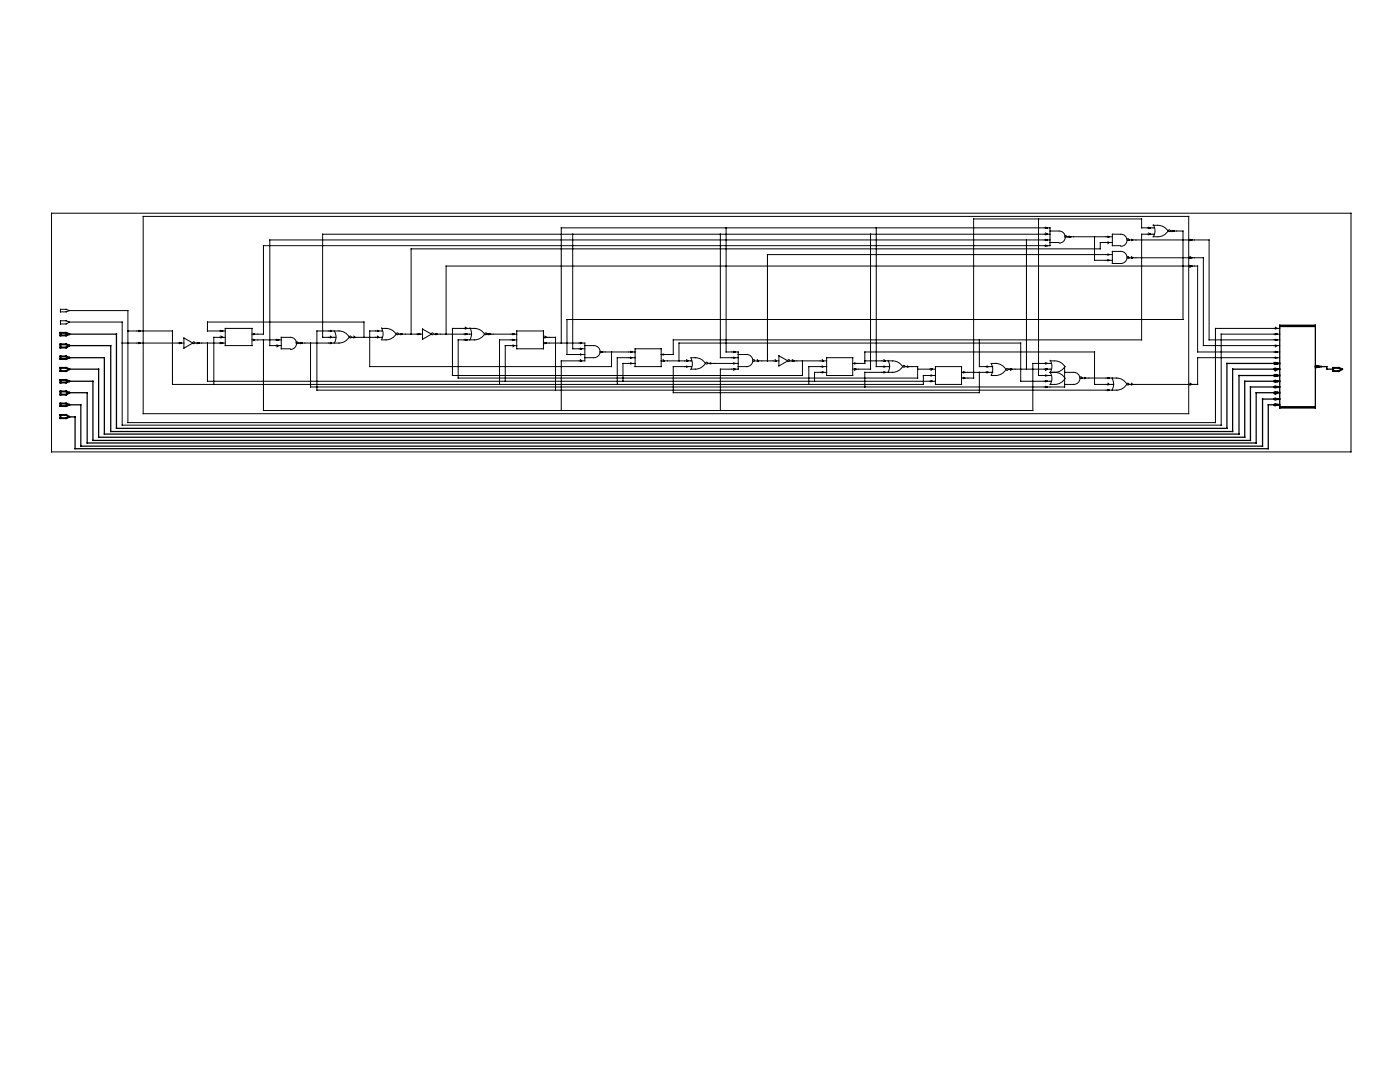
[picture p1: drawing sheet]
<svg xmlns="http://www.w3.org/2000/svg" width="279mm" height="216mm" viewBox="0 0 279 216" stroke-linecap="round" stroke-linejoin="round" font-family="sans-serif">
<g fill="none" stroke="#000" stroke-width=".2">
<path d="M10.3 42.5h259.3v47.7h-259.3zM28.6 43.2h208.6v39.4h-208.6zM114.3 46.7v22.9h2.4M143.8 46.7v24.7h3.5M144.9 45.5v24.7h2.4v3.5h-3.5v8.2M173.7 46.7v27h-3.5M174.9 45.5v27.7h2.6M204.9 47.9v25.8M207.3 43.7v31.2h2.5M208.7 45.3l.3 .2-.3 .1M208.7 46.5l.3 .2-.3 .2M208.7 47.8l.3 .1-.3 .1"/>
<path d="M208.7 48.9l.3 .1-.3 .1M209.6 47.9h-155.8v21.1h2.3M209.6 46.1h1.7M209.6 48.4h1.7M209.6 46.7h-145.2v20.6h2.7M211.4 46.1a1.21 1.21 0 0 1 1.2 1.2 1.21 1.21 0 0 1-1.2 1.2M213 47.2h9M213.4 47.1l.3 .1-.3 .2M218.4 47.2v4.7h3.6M221.1 50.7l.3 .1-.3 .1M221.1 51.8l.3 .1-.3 .2M221.1 47.1l.3 .1-.3 .2"/>
<path d="M221.1 48.3l.3 .1-.3 .2M222 48.4h-2.4v1.3h-137.6v17M222 50.8h-68.8v21.2M223.6 46.7h-1.6v2.3h1.6M223.6 50.2h-1.6v2.4h1.6M223.7 50.2a1.21 1.21 0 0 1 1.2 1.2 1.21 1.21 0 0 1-1.2 1.2M223.7 46.7a1.21 1.21 0 0 1 1.2 1.2 1.21 1.21 0 0 1-1.2 1.2M225.3 51.4h14.9v17.6h15.2M225.3 47.9h16v19.9h14.1M225.8 51.2l.3 .2-.3 .2M225.8 47.8l.3 .1-.3 .1M229.2 45.3l.4 .2-.4 .1"/>
<path d="M229.2 46.5l.4 .2-.4 .2M230.1 47.2h.9M230.1 45h.9M230.2 44.9a2.35 2.35 0 0 1 0 2.3M230.4 46.7h-2.6v21.1h-93.4v2.9h-2.4M230.4 45.5h-2.6v-1.8h-33.5v31.7h-2.4M231.1 45a2.35 2.35 0 0 1 2 1.1M233.1 46.1a2.35 2.35 0 0 1-2 1.1M233.6 46.1h2.5v17.7h-122.9v6.9h3.5M233.9 46l.4 .1-.4 .1M237.5 47.8l.4 .1-.4 .1M237.5 51.2l.4 .2-.4 .2"/>
<path d="M237.5 53l.4 .1-.4 .2M12.1 61.7h1.1l.6 .3-.6 .2h-1.1zM12.1 64h1.1l.6 .3-.6 .3h-1.1zM13.8 62h11.7v22.3h217.1v-18.8h12.8M13.8 64.3h10.6v20.5h219.3v-18.1h11.7M24.4 68.5h12.3M25.5 66h8.9v10.7h149.9v-1.8h2.4M27.7 65.9l.2 .1-.2 .2M27.7 68.3l.2 .2-.2 .1M35.8 68.3l.4 .2-.4 .1M36.7 67.4l1.8 1.1-1.8 1zM39 68.5h6"/>
<path d="M39.4 68.3l.4 .2-.4 .1M41.4 68.5v7.6h145.3M44.1 65.9l.4 .1-.4 .2M44.1 67.1l.4 .2-.4 .1M44.1 68.3l.4 .2-.4 .1M45 66h-3.6v-1.7h31.2v3M45 65.5h5.3v3.5h-5.3zM45 67.3h-2.3v9.4M50.3 66.7h2.3v-17.7h157v-3.5h-97.6v23M50.3 67.8h5.8M50.5 66.5l.3 .2-.3 .1M50.5 67.7l.3 .1-.3 .1"/>
<path d="M52.6 67.8v14.1h153.5v-9.4h3.7M55.2 67.7l.4 .1-.4 .1M55.2 68.8l.4 .2-.4 .2M57.9 67.3h-1.8v2.3h1.8M58 67.3a1.21 1.21 0 0 1 1.2 1.2 1.21 1.21 0 0 1-1.2 1.2M59.6 68.5h8.1M59.9 68.3l.4 .2-.4 .1M62 68.5v8.7h150.5v-4M65.9 65.9l.3 .1-.3 .2M65.9 67.1l.3 .2-.3 .1M65.9 68.3l.3 .2-.3 .1M66.7 66.1a2.35 2.35 0 0 1 0 2.3"/>
<path d="M67.6 66a2.35 2.35 0 0 1 2.1 1.2M67.7 66h-4.5v11.9h159.7M69.7 67.3a2.35 2.35 0 0 1-2.1 1.2M70.1 67.3h1.3M70.6 67.1l.3 .2-.3 .1M71.5 67.3h4.8M75.3 65.9l.3 .1-.3 .2M75.3 67.1l.3 .2-.3 .1M76.1 65.4a2.35 2.35 0 0 1 0 2.4M76.2 65.5h.9M76.2 67.8h.9M76.3 66h-2.5v7.2h48.2v-3"/>
<path d="M77 65.5a2.35 2.35 0 0 1 2.1 1.2M79.1 66.6a2.35 2.35 0 0 1-2.1 1.2M79.5 66.7h4.8M80 66.5l.3 .2-.3 .1M83.4 66.5l.4 .2-.4 .1M84.3 65.7l1.8 1-1.8 1zM86.6 66.7h7.5M87 66.5l.2 .2-.2 .1M89 66.7v-13.6h150v17.1h16.4M92.8 65.3l.4 .2-.4 .2M92.8 66.5l.4 .2-.4 .1M92.8 67.7l.4 .1-.4 .1"/>
<path d="M93.8 65.4a2.35 2.35 0 0 1 0 2.4M94.7 65.5a2.35 2.35 0 0 1 2 1.2M94.7 67.8h-3.3v7.6h91.7v-2.2h-2.4M94.7 65.5h-4.4v9.4h69.8v-2.9M96.7 66.6a2.35 2.35 0 0 1-2 1.2M97.2 66.7h5.9M97.5 66.5l.4 .2-.4 .1M102.4 66.5l.2 .2-.2 .1M102.4 67.7l.2 .1-.2 .1M102.4 68.8l.2 .2-.2 .2M103.1 66h5.4v3.6h-5.4zM103.1 69h-2.3v7.1"/>
<path d="M103.1 67.8h-3.4v8.9M108.5 68.5h8.2v3.5h-4.7v9.9M108.5 67.3h2.4v10.6M108.7 67.1l.4 .2-.4 .1M108.7 68.3l.4 .2-.4 .1M115.8 68.3l.3 .2-.3 .1M115.8 69.5l.3 .1-.3 .1M115.8 70.6l.3 .1-.3 .2M115.8 71.8l.3 .2-.3 .1M116.7 71.4h1.8M116.7 69h1.8M118.6 69a1.21 1.21 0 0 1 1.2 1.2 1.21 1.21 0 0 1-1.2 1.2"/>
<path d="M119.6 70.2h7.1M119.9 70.1l.4 .1-.4 .2M125.9 70.1l.2 .1-.2 .2M125.9 71.2l.2 .2-.2 .1M125.9 72.4l.2 .1-.2 .1M126.7 69.6h5.3v3.6h-5.3zM126.7 71.4h-3.5v5.3M126.7 72.5h-2.4v3.6M132 72h6M132.3 70.6l.3 .1-.3 .2M132.3 71.8l.3 .2-.3 .1M135.5 72v-3.5h68.2v7.6h6.1"/>
<path d="M137 71.8l.3 .2-.3 .1M137 73l.3 .2-.3 .1M137.9 71.4a2.35 2.35 0 0 1 0 2.4M137.9 71.4h.9M137.9 73.7h.9M138 73.2h-3.6v5.2h61.1v-4.1M138.7 71.4a2.35 2.35 0 0 1 2.1 1.1M140.8 72.5a2.35 2.35 0 0 1-2.1 1.2M141.2 72.5h6.1M141.7 72.4l.3 .1-.3 .1M146.4 70.1l.3 .1-.3 .2M146.4 71.2l.3 .2-.3 .1"/>
<path d="M146.4 72.4l.3 .1-.3 .1M146.4 73.5l.3 .2-.3 .2M147.3 73.2h1.8M147.3 70.7h1.8M149 70.7a1.21 1.21 0 0 1 1.2 1.2 1.21 1.21 0 0 1-1.2 1.3M150.7 72h4.7M151.1 71.8l.3 .2-.3 .1M154.7 71.8l.2 .2-.2 .1M155.4 71l1.8 1-1.8 1zM157.7 72h7.3M158.1 71.8l.4 .2-.4 .1M164.1 71.8l.2 .2-.2 .1"/>
<path d="M164.1 73l.2 .2-.2 .1M164.1 74.2l.2 .1-.2 .1M165 73.2h-3.6v3.5M165 71.4h5.2v3.5h-5.2zM165 74.3h-2.4v1.8M170.2 72.5h2.4v-2.3h45.8v6.5h3.9M170.6 72.4l.2 .1-.2 .1M170.6 73.5l.2 .2-.2 .2M172.6 72h5.6M176.4 71.8l.3 .2-.3 .1M176.4 73l.3 .2-.3 .1M176.4 74.2l.3 .1-.3 .1"/>
<path d="M177.2 71.9a2.35 2.35 0 0 1 0 2.4M178.1 72a2.35 2.35 0 0 1 2.1 1.2M178.2 74.3h-5.6v2.9M180.2 73.1a2.35 2.35 0 0 1-2.1 1.2M181.1 73l.3 .2-.3 .1M183.1 73.7h3.6M185.8 73.5l.3 .2-.3 .2M185.8 74.8l.3 .1-.3 .2M185.8 75.9l.3 .2-.3 .1M186.7 73.2h5.2v3.5h-5.2zM191.9 74.3h6.2M192.3 74.2l.2 .1-.2 .1"/>
<path d="M192.3 75.3l.2 .1-.2 .2M195.5 67.8v5.4h2.6M197 73l.2 .2-.2 .1M197 74.2l.2 .1-.2 .1M197.8 72.5a2.35 2.35 0 0 1 0 2.4M197.9 74.9h.9M197.9 72.5h.9M198.7 72.5a2.35 2.35 0 0 1 2 1.2M200.7 73.8a2.35 2.35 0 0 1-2 1.1M201.3 73.7h8.5M201.7 73.5l.2 .2-.2 .2M208.7 72.4l.3 .1-.3 .1"/>
<path d="M208.7 73.5l.3 .2-.3 .2M208.7 74.8l.3 .1-.3 .2M208.7 75.9l.3 .2-.3 .1M208.7 77.1l.3 .1-.3 .1M209.6 76.7h.8M209.6 72h.8M209.6 74.3h.8M209.6 71.9a2.35 2.35 0 0 1 0 2.4M209.6 74.3a2.35 2.35 0 0 1 0 2.4M210.5 72a2.35 2.35 0 0 1 2 1.2M212.5 76.7h1.7M212.5 74.3h1.7"/>
<path d="M212.5 73.1a2.35 2.35 0 0 1-2 1.2 2.35 2.35 0 0 1 2 1.2M212.5 75.5a2.35 2.35 0 0 1-2 1.2M214.3 74.3a1.21 1.21 0 0 1 1.2 1.2 1.21 1.21 0 0 1-1.2 1.2M215.9 75.4h7M216.4 75.3l.3 .1-.3 .2M221.1 75.3l.3 .1-.3 .2M221.1 76.5l.3 .2-.3 .1M221.1 77.7l.3 .2-.3 .1M221.9 75.5a2.35 2.35 0 0 1 0 2.3M222.8 75.4a2.35 2.35 0 0 1 2.1 1.2M224.9 76.7a2.35 2.35 0 0 1-2.1 1.2M225.8 76.5l.3 .2-.3 .1"/>
<path d="M237.5 76.5l.4 .2-.4 .1M254.5 65.3l.4 .2-.4 .2M254.5 66.5l.4 .2-.4 .1M254.5 67.7l.4 .1-.4 .1M254.5 68.8l.4 .2-.4 .2M254.5 70.1l.4 .1-.4 .2M254.5 71.2l.4 .2-.4 .1M255.4 71.4h-16.4v5.3h-13.7"/>
<circle cx="212.7" cy="47.2" r=".19"/>
<circle cx="225.1" cy="51.4" r=".19"/>
<circle cx="225.1" cy="47.8" r=".19"/>
<circle cx="233.4" cy="46" r=".19"/>
<circle cx="38.7" cy="68.4" r=".19"/>
<circle cx="59.2" cy="68.4" r=".19"/>
<circle cx="69.9" cy="67.2" r=".19"/>
<circle cx="79.3" cy="66.6" r=".19"/>
<circle cx="86.3" cy="66.6" r=".19"/>
<circle cx="97" cy="66.6" r=".19"/>
<circle cx="141" cy="72.5" r=".19"/>
<circle cx="150.4" cy="71.9" r=".19"/>
<circle cx="157.4" cy="71.9" r=".19"/>
<circle cx="180.4" cy="73.1" r=".19"/>
<circle cx="201" cy="73.7" r=".19"/>
<circle cx="215.7" cy="75.4" r=".19"/>
<circle cx="225.1" cy="76.6" r=".19"/>
</g>
<path d="M13.8 76.1h4.7v11.8h231.1v-10.7h4.7M13.8 73.7h5.9v13.5h228.7v-11.1h5.9M13.8 78.4h3.6v10h233.3v-10h3.6M13.8 69h8.3v17.1h223.9v-12.4h8.3M13.8 66.7h9.4v18.8h221.7v-13h9.4M13.8 71.4h7v15.2h226.5v-11.7h7M254.3 79.6h-2.3v9.4h-235.9v-8.2h-2.3M255.4 64.9h7.1v16.5h-7.1zM255.4 65.2h7.1M263.7 73.2h1.1v.5h1.3M254.3 80.8h-1.2v8.7h-238.1v-6.3h-1.2M255.4 81.2h7.1" fill="none" stroke="#000" stroke-width=".25"/>
<g fill="none" stroke="#000" stroke-width=".38">
<path d="M12.1 75.8h1.1l.6 .3-.6 .2h-1.1zM12.1 66.4h1.1l.6 .3-.6 .2h-1.1zM12.1 68.7h1.1l.6 .3-.6 .3h-1.1zM12.1 71.1h1.1l.6 .3-.6 .2h-1.1zM12.1 73.4h1.1l.6 .3-.6 .3h-1.1zM12.1 78.1h1.1l.6 .3-.6 .3h-1.1zM254.3 72.5h1.1M254.3 73.7h1.1M254.3 74.9h1.1M254.3 76.1h1.1M254.3 77.2h1.1M254.3 78.4h1.1"/>
<path d="M254.3 79.6h1.1M254.5 72.4l.4 .1-.4 .1M254.5 73.5l.4 .2-.4 .2M254.5 74.8l.4 .1-.4 .2M254.5 75.9l.4 .2-.4 .1M254.5 77.1l.4 .1-.4 .1M254.5 78.2l.4 .2-.4 .2M254.5 79.5l.4 .1-.4 .2M262.5 73.2h1.2M262.8 73l.3 .2-.3 .1M266.1 73.4h1.1l.6 .3-.6 .3h-1.1zM12.1 80.5h1.1l.6 .3-.6 .2h-1.1z"/>
<path d="M12.1 82.8h1.1l.6 .4-.6 .2h-1.1zM254.3 80.8h1.1M254.5 80.6l.4 .2-.4 .1"/>
</g>
</svg>
